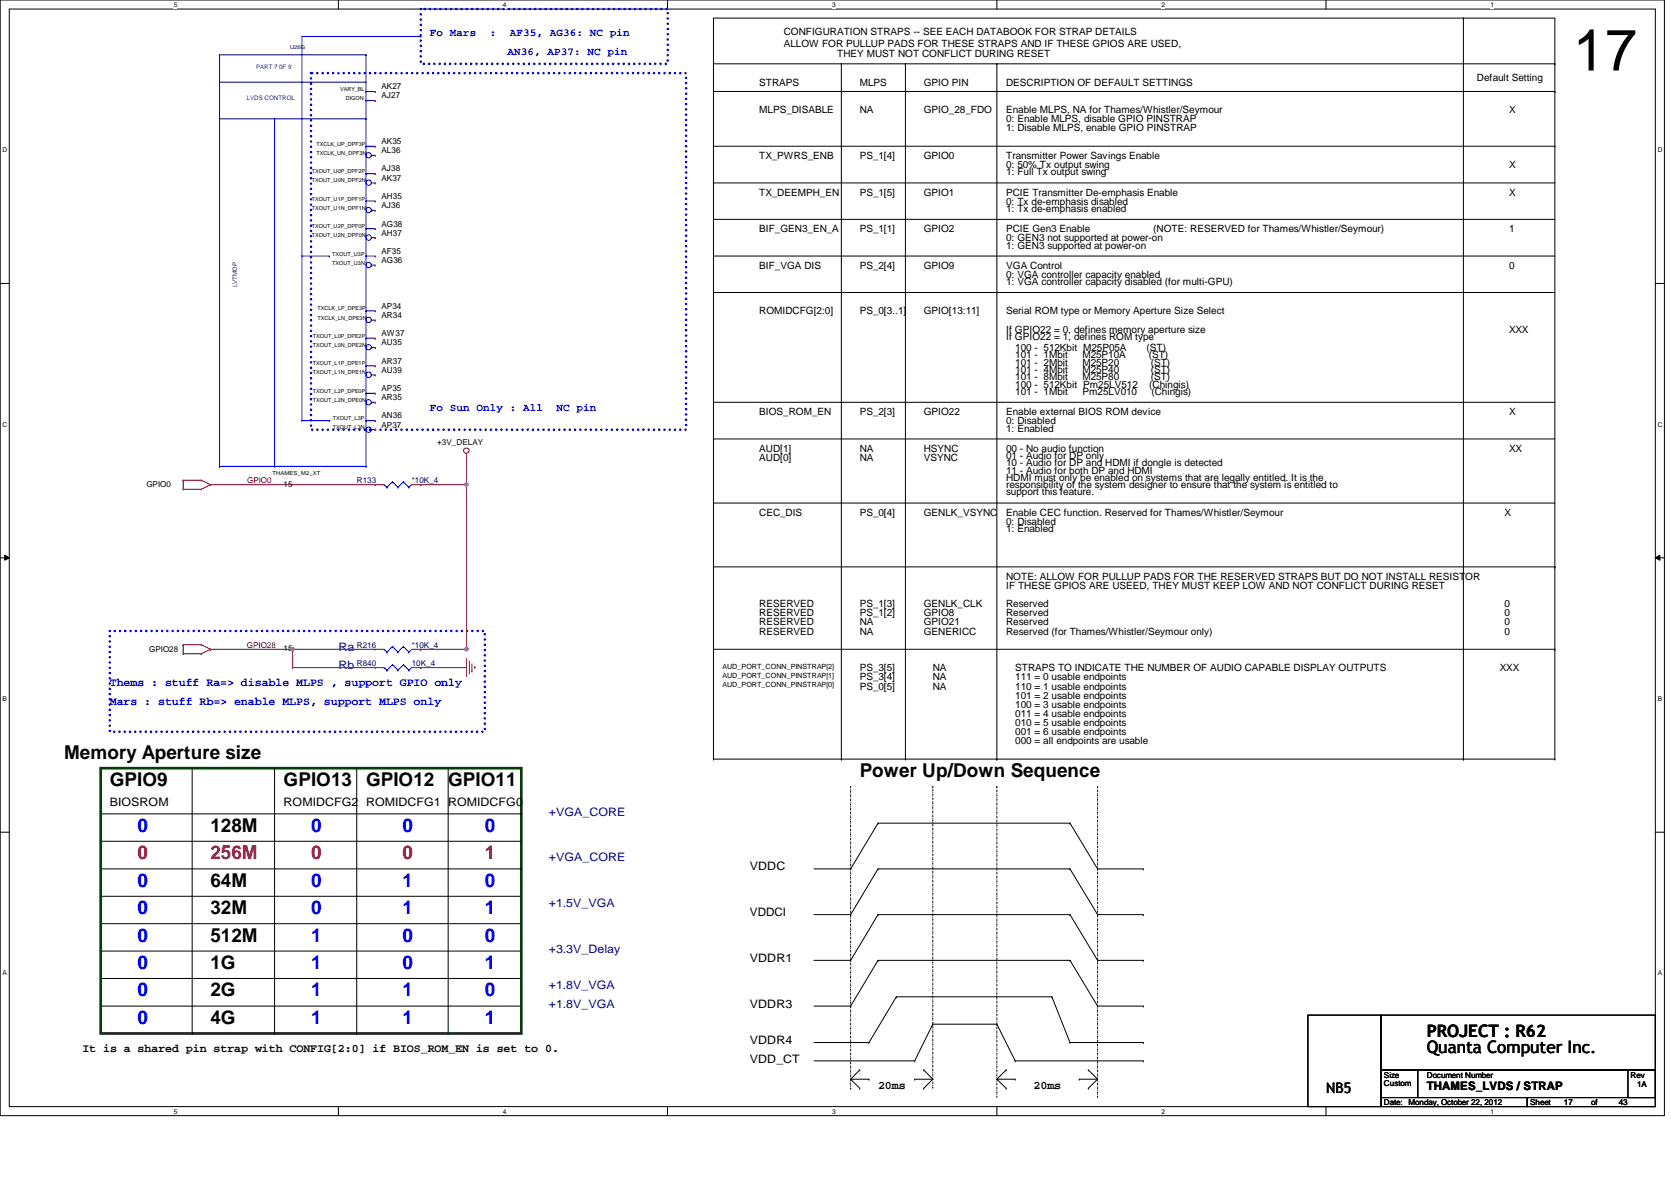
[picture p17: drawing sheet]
<svg xmlns="http://www.w3.org/2000/svg" width="297mm" height="210mm" viewBox="0 0 297 210" stroke-linecap="round" stroke-linejoin="round" font-family="sans-serif">
<defs><g id="words">
<text font-size="10.4" x="279.6" y="12.5">17</text>
<g font-size="3.4">
<text x="11.4" y="134.8">Memory Aperture size</text>
<text x="19.5" y="139.7">GPIO9</text>
<text x="50.4" y="139.7">GPIO13</text>
<text x="65.1" y="139.7">GPIO12</text>
<text x="79.7" y="139.7">GPIO11</text>
<text x="152.8" y="138.1">Power Up/Down Sequence</text>
<text x="37.4" y="147.8">128M</text>
<text x="37.4" y="157.6">64M</text>
<text x="37.4" y="167.3">512M</text>
<text x="37.4" y="162.5">32M</text>
<text x="37.4" y="172.2">1G</text>
<text x="37.4" y="177.1">2G</text>
<text x="37.4" y="182">4G</text>
</g>
<g font-size="3.4" fill="#00f">
<text x="24.4" y="147.8">0</text>
<text x="55.3" y="147.8">0</text>
<text x="71.5" y="147.8">0</text>
<text x="86.2" y="147.8">0</text>
<text x="24.4" y="157.6">0</text>
<text x="55.3" y="157.6">0</text>
<text x="71.5" y="157.6">1</text>
<text x="86.2" y="157.6">0</text>
<text x="24.4" y="162.5">0</text>
<text x="24.4" y="167.3">0</text>
<text x="55.3" y="167.3">1</text>
<text x="55.3" y="162.5">0</text>
<text x="71.5" y="162.5">1</text>
<text x="71.5" y="167.3">0</text>
<text x="86.2" y="162.5">1</text>
<text x="86.2" y="167.3">0</text>
<text x="24.4" y="172.2">0</text>
<text x="55.3" y="172.2">1</text>
<text x="71.5" y="172.2">0</text>
<text x="86.2" y="172.2">1</text>
<text x="24.4" y="177.1">0</text>
<text x="55.3" y="177.1">1</text>
<text x="71.5" y="177.1">1</text>
<text x="86.2" y="177.1">0</text>
<text x="24.4" y="182">0</text>
<text x="55.3" y="182">1</text>
<text x="71.5" y="182">1</text>
<text x="86.2" y="182">1</text>
</g>
<g font-size="3.4" fill="#f00">
<text x="24.4" y="152.7">0</text>
<text x="37.4" y="152.7">256M</text>
<text x="55.3" y="152.7">0</text>
<text x="71.5" y="152.7">0</text>
<text x="86.2" y="152.7">1</text>
</g>
<g font-size="3">
<text x="253.6" y="184.2">PROJECT : R62</text>
<text x="253.6" y="187.2">Quanta Computer Inc.</text>
</g>
<text font-size="2.6" x="235.8" y="194.3">NB5</text>
<g font-size="2.1" fill="#0000a0">
<text x="60.2" y="115.7">Ra</text>
<text x="60.2" y="118.9">Rb</text>
<text x="97.6" y="144.9">+VGA_CORE</text>
<text x="97.6" y="153.1">+VGA_CORE</text>
<text x="97.6" y="161.2">+1.5V_VGA</text>
<text x="97.6" y="169.3">+3.3V_Delay</text>
<text x="97.6" y="175.8">+1.8V_VGA</text>
<text x="97.6" y="179.1">+1.8V_VGA</text>
</g>
<g font-size="2.1" fill="#00f">
<text x="19.5" y="122">Thems : stuff Ra=&gt; disable MLPS , support GPIO only</text>
<text x="19.5" y="125.2">Mars : stuff Rb=&gt; enable MLPS, support MLPS only</text>
</g>
<g font-size="2.1">
<text x="19.5" y="143.3">BIOSROM</text>
<text x="50.4" y="143.3">ROMIDCFG2</text>
<text x="65.1" y="143.3">ROMIDCFG1 ROMIDCFG0</text>
<text x="133.3" y="154.7">VDDC</text>
<text x="133.3" y="162.8">VDDCI</text>
<text x="133.3" y="170.9">VDDR1</text>
<text x="133.3" y="179.1">VDDR3</text>
<text x="133.3" y="185.6">VDDR4</text>
<text x="14.6" y="187">It is a shared pin strap with CONFIG[2:0] if BIOS_ROM_EN is set to 0.</text>
<text x="133.3" y="188.8">VDD_CT</text>
<text x="156.1" y="193.5">20ms</text>
<text x="183.7" y="193.5">20ms</text>
<text x="253.6" y="193.7">THAMES_LVDS / STRAP</text>
</g>
<g font-size="1.9" fill="#00f">
<text x="76.4" y="6.5">Fo Mars</text>
<text x="87.1" y="6.5">:</text>
<text x="90.2" y="9.7">AN36, AP37: NC pin</text>
<text x="90.6" y="6.5">AF35, AG36: NC pin</text>
<text x="76.4" y="73.1">Fo Sun Only : All</text>
<text x="98.9" y="73.1">NC pin</text>
</g>
<g font-size="1.8">
<text x="139.3" y="8.4">ALLOW FOR PULLUP PADS FOR THESE STRAPS AND IF THESE GPIOS ARE USED,</text>
<text x="139.3" y="6.1">CONFIGURATION STRAPS -- SEE EACH DATABOOK FOR STRAP DETAILS</text>
<text x="148.8" y="10.2">THEY MUST NOT CONFLICT DURING RESET</text>
<text x="135" y="15.2">STRAPS</text>
<text x="152.8" y="15.2">MLPS</text>
<text x="164.2" y="15.2">GPIO PIN</text>
<text x="178.9" y="15.2">DESCRIPTION OF DEFAULT SETTINGS</text>
<text x="262.5" y="14.4">Default Setting</text>
<text x="135" y="20.1">MLPS_DISABLE</text>
<text x="152.8" y="20.1">NA</text>
<text x="164.2" y="20.1">GPIO_28_FDO</text>
<text x="178.9" y="23.4">1: Disable MLPS, enable GPIO PINSTRAP</text>
<text x="178.9" y="21.8">0: Enable MLPS, disable GPIO PINSTRAP</text>
<text x="178.9" y="20.1">Enable MLPS, NA for Thames/Whistler/Seymour</text>
<text x="268.3" y="20.1">X</text>
<text x="135" y="28.2">TX_PWRS_ENB</text>
<text x="152.8" y="28.2">PS_1[4]</text>
<text x="164.2" y="28.2">GPIO0</text>
<text x="178.9" y="29.9">0: 50% Tx output swing</text>
<text x="178.9" y="28.2">Transmitter Power Savings Enable</text>
<text x="268.3" y="29.9">X</text>
<text x="135" y="34.8">TX_DEEMPH_EN</text>
<text x="152.8" y="34.8">PS_1[5]</text>
<text x="164.2" y="34.8">GPIO1</text>
<text x="178.9" y="34.8">PCIE Transmitter De-emphasis Enable</text>
<text x="178.9" y="31.2">1: Full Tx output swing</text>
<text x="268.3" y="34.8">X</text>
<text x="135" y="41.3">BIF_GEN3_EN_A</text>
<text x="152.8" y="41.3">PS_1[1]</text>
<text x="164.2" y="41.3">GPIO2</text>
<text x="178.9" y="41.3">PCIE Gen3 Enable</text>
<text x="178.9" y="37.7">1: Tx de-emphasis enabled</text>
<text x="178.9" y="36.4">0: Tx de-emphasis disabled</text>
<text x="205" y="41.3">(NOTE: RESERVED for Thames/Whistler/Seymour)</text>
<text x="268.3" y="41.3">1</text>
<text x="135" y="47.8">BIF_VGA DIS</text>
<text x="152.8" y="47.8">PS_2[4]</text>
<text x="164.2" y="47.8">GPIO9</text>
<text x="178.9" y="47.8">VGA Control</text>
<text x="178.9" y="44.2">1: GEN3 supported at power-on</text>
<text x="178.9" y="42.9">0: GEN3 not supported at power-on</text>
<text x="268.3" y="47.8">0</text>
<text x="178.9" y="50.7">1: VGA controller capacity disabled (for multi-GPU)</text>
<text x="178.9" y="49.4">0: VGA controller capacity enabled</text>
<text x="135" y="55.9">ROMIDCFG[2:0]</text>
<text x="152.8" y="55.9">PS_0[3..1]</text>
<text x="164.2" y="55.9">GPIO[13:11]</text>
<text x="178.9" y="55.9">Serial ROM type or Memory Aperture Size Select</text>
<text x="178.9" y="59.1">If GPIO22 = 0, defines memory aperture size</text>
<text x="268.3" y="59.1">XXX</text>
<text x="178.9" y="60.5">If GPIO22 = 1, defines ROM type</text>
<text x="180.5" y="62.4">100 - 512Kbit M25P05A</text>
<text x="180.5" y="63.7">101 - 1Mbit</text>
<text x="180.5" y="65">101 - 2Mbit</text>
<text x="192.4" y="63.7">M25P10A</text>
<text x="192.4" y="65">M25P20</text>
<text x="203.8" y="62.4">(ST)</text>
<text x="204.2" y="63.7">(ST)</text>
<text x="204.6" y="65">(ST)</text>
<text x="180.5" y="66.3">101 - 4Mbit</text>
<text x="180.5" y="68.9">100 - 512Kbit Pm25LV512</text>
<text x="180.5" y="70.2">101 - 1Mbit</text>
<text x="180.5" y="67.6">101 - 8Mbit</text>
<text x="192.4" y="66.3">M25P40</text>
<text x="192.4" y="70.2">Pm25LV010</text>
<text x="192.4" y="67.6">M25P80</text>
<text x="204.3" y="68.9">(Chingis)</text>
<text x="204.6" y="66.3">(ST)</text>
<text x="204.6" y="67.6">(ST)</text>
<text x="204.7" y="70.2">(Chingis)</text>
<text x="135" y="73.8">BIOS_ROM_EN</text>
<text x="152.8" y="73.8">PS_2[3]</text>
<text x="164.2" y="73.8">GPIO22</text>
<text x="178.9" y="73.8">Enable external BIOS ROM device</text>
<text x="178.9" y="75.4">0: Disabled</text>
<text x="178.9" y="76.7">1: Enabled</text>
<text x="268.3" y="73.8">X</text>
<text x="135" y="81.9">AUD[0]</text>
<text x="135" y="80.3">AUD[1]</text>
<text x="152.8" y="80.3">NA</text>
<text x="152.8" y="81.9">NA</text>
<text x="164.2" y="80.3">HSYNC</text>
<text x="164.2" y="81.9">VSYNC</text>
<text x="178.9" y="81.6">01 - Audio for DP only</text>
<text x="178.9" y="80.3">00 - No audio function</text>
<text x="178.9" y="82.9">10 - Audio for DP and HDMI if dongle is detected</text>
<text x="268.3" y="80.3">XX</text>
<text x="178.9" y="84.2">11 - Audio for both DP and HDMI</text>
<text x="178.9" y="88.1">support this feature.</text>
<text x="178.9" y="85.5">HDMI must only be enabled on systems that are legally entitled. It is the</text>
<text x="178.9" y="86.8">responsibility of the system designer to ensure that the system is entitled to</text>
<text x="135" y="91.7">CEC_DIS</text>
<text x="152.8" y="91.7">PS_0[4]</text>
<text x="164.2" y="91.7">GENLK_VSYNC</text>
<text x="178.9" y="91.7">Enable CEC function. Reserved for Thames/Whistler/Seymour</text>
<text x="178.9" y="93.3">0: Disabled</text>
<text x="178.9" y="94.6">1: Enabled</text>
<text x="267.4" y="91.7">X</text>
<text x="135" y="107.9">RESERVED</text>
<text x="152.8" y="107.9">PS_1[3]</text>
<text x="164.2" y="107.9">GENLK_CLK</text>
<text x="178.9" y="103">NOTE: ALLOW FOR PULLUP PADS FOR THE RESERVED STRAPS BUT DO NOT INSTALL RESISTOR</text>
<text x="178.9" y="104.6">IF THESE GPIOS ARE USEED, THEY MUST KEEP LOW AND NOT CONFLICT DURING RESET</text>
<text x="178.9" y="107.9">Reserved</text>
<text x="267.4" y="107.9">0</text>
<text x="135" y="112.8">RESERVED</text>
<text x="135" y="111.2">RESERVED</text>
<text x="135" y="109.5">RESERVED</text>
<text x="152.8" y="112.8">NA</text>
<text x="152.8" y="109.5">PS_1[2]</text>
<text x="152.8" y="111.2">NA</text>
<text x="164.2" y="111.2">GPIO21</text>
<text x="164.2" y="109.5">GPIO8</text>
<text x="164.2" y="112.8">GENERICC</text>
<text x="178.9" y="112.8">Reserved (for Thames/Whistler/Seymour only)</text>
<text x="178.9" y="109.5">Reserved</text>
<text x="178.9" y="111.2">Reserved</text>
<text x="267.4" y="109.5">0</text>
<text x="267.4" y="112.8">0</text>
<text x="267.4" y="111.2">0</text>
<text x="152.8" y="119.3">PS_3[5]</text>
<text x="165.8" y="119.3">NA</text>
<text x="180.5" y="119.3">STRAPS TO INDICATE THE NUMBER OF AUDIO CAPABLE DISPLAY OUTPUTS</text>
<text x="266.6" y="119.3">XXX</text>
<text x="152.8" y="120.9">PS_3[4]</text>
<text x="152.8" y="122.6">PS_0[5]</text>
<text x="165.8" y="122.6">NA</text>
<text x="165.8" y="120.9">NA</text>
<text x="180.5" y="125.8">100 = 3 usable endpoints</text>
<text x="180.5" y="124.2">101 = 2 usable endpoints</text>
<text x="180.5" y="120.9">111 = 0 usable endpoints</text>
<text x="180.5" y="122.6">110 = 1 usable endpoints</text>
<text x="180.5" y="130.7">001 = 6 usable endpoints</text>
<text x="180.5" y="127.4">011 = 4 usable endpoints</text>
<text x="180.5" y="129">010 = 5 usable endpoints</text>
<text x="180.5" y="132.3">000 = all endpoints are usable</text>
</g>
<g font-size="1.5">
<text x="67.8" y="17.5">AJ27</text>
<text x="67.8" y="15.9">AK27</text>
<text x="67.8" y="27.2">AL36</text>
<text x="67.8" y="25.6">AK35</text>
<text x="67.8" y="35.3">AH35</text>
<text x="67.8" y="32.1">AK37</text>
<text x="67.8" y="30.5">AJ38</text>
<text x="67.8" y="41.9">AH37</text>
<text x="67.8" y="40.3">AG38</text>
<text x="67.8" y="37">AJ36</text>
<text x="67.8" y="46.7">AG36</text>
<text x="67.8" y="45.1">AF35</text>
<text x="67.8" y="59.7">AW37</text>
<text x="67.8" y="56.5">AR34</text>
<text x="67.8" y="54.9">AP34</text>
<text x="67.8" y="64.6">AR37</text>
<text x="67.8" y="61.4">AU35</text>
<text x="67.8" y="71.1">AR35</text>
<text x="67.8" y="69.5">AP35</text>
<text x="67.8" y="66.3">AU39</text>
<text x="67.8" y="76">AP37</text>
<text x="67.8" y="74.4">AN36</text>
</g>
<g font-size="1.4">
<text x="77.7" y="79">+3V_DELAY</text>
<text x="26" y="86.5">GPIO0</text>
<text x="50.4" y="86.5">15</text>
<text x="26.5" y="116">GPIO28</text>
<text x="50.4" y="115.8">15</text>
<text x="246" y="191.5">Size</text>
<text x="253.6" y="191.5">Document Number</text>
<text x="289.9" y="191.5">Rev</text>
<text x="246" y="196.4">Date: Monday, October 22, 2012</text>
<text x="246" y="193">Custom</text>
<text x="272" y="196.4">Sheet</text>
<text x="278" y="196.4">17</text>
<text x="282.9" y="196.4">of</text>
<text x="287.7" y="196.4">43</text>
<text x="291" y="193.2">1A</text>
</g>
<g font-size="1.4" fill="#f00">
<text x="43.9" y="85.8">GPIO0</text>
<text x="43.9" y="115.1">GPIO28</text>
</g>
<g font-size="1.4" fill="#000080">
<text x="63.4" y="85.9">R133</text>
<text x="73.2" y="85.9">*10K_4</text>
<text x="63.4" y="118.4">R840</text>
<text x="63.4" y="115.1">R216</text>
<text x="73.2" y="118.4">10K_4</text>
<text x="73.2" y="115.1">*10K_4</text>
</g>
<g font-size="1.3">
<text x="128.4" y="118.9">AUD_PORT_CONN_PINSTRAP[2]</text>
<text x="128.4" y="120.5">AUD_PORT_CONN_PINSTRAP[1]</text>
<text x="128.4" y="122.1">AUD_PORT_CONN_PINSTRAP[0]</text>
</g>
<g font-size="1.2">
<text x="30.9" y="1.2">5</text>
<text x="89.4" y="1.2">4</text>
<text x="147.9" y="1.2">3</text>
<text x="206.5" y="1.2">2</text>
<text x="265" y="1.2">1</text>
<text x=".5" y="27.1">D</text>
<text x="294.7" y="27.1">D</text>
<text x=".5" y="75.8">C</text>
<text x="294.7" y="75.8">C</text>
<text x=".5" y="124.6">B</text>
<text x="294.7" y="124.6">B</text>
<text x=".5" y="173.4">A</text>
<text x="294.7" y="173.4">A</text>
<text x="30.9" y="197.9">5</text>
<text x="89.4" y="197.9">4</text>
<text x="147.9" y="197.9">3</text>
<text x="206.5" y="197.9">2</text>
<text x="265" y="197.9">1</text>
</g>
<g font-size="1.1" fill="#00f">
<text x="43.9" y="17.8">LVDS CONTROL</text>
<text x="45.5" y="12.3">PART 7 0F 9</text>
<text x="42.2" y="51" transform="rotate(-90 42.2 51)">LVTMDP</text>
</g>
<text font-size="1" fill="#000080" x="51.6" y="8.7">U26G</text>
<g font-size="1">
<text x="60.5" y="16.2">VARY_BL</text>
<text x="61.5" y="17.8">DIGON</text>
<text x="56.3" y="27.5">TXCLK_UN_DPF3N</text>
<text x="56.3" y="25.9">TXCLK_UP_DPF3P</text>
<text x="55.5" y="35.6">TXOUT_U1P_DPF1P</text>
<text x="55.5" y="32.4">TXOUT_U0N_DPF2N</text>
<text x="55.5" y="30.8">TXOUT_U0P_DPF2P</text>
<text x="55.5" y="40.6">TXOUT_U2P_DPF0P</text>
<text x="55.5" y="37.3">TXOUT_U1N_DPF1N</text>
<text x="55.5" y="42.2">TXOUT_U2N_DPF0N</text>
<text x="59.1" y="47">TXOUT_U3N</text>
<text x="59.1" y="45.4">TXOUT_U3P</text>
<text x="56.4" y="56.8">TXCLK_LN_DPE3N</text>
<text x="56.4" y="55.2">TXCLK_LP_DPE3P</text>
<text x="55.6" y="64.9">TXOUT_L1P_DPE1P</text>
<text x="55.6" y="61.7">TXOUT_L0N_DPE2N</text>
<text x="55.6" y="60">TXOUT_L0P_DPE2P</text>
<text x="55.6" y="71.4">TXOUT_L2N_DPE0N</text>
<text x="55.6" y="69.8">TXOUT_L2P_DPE0P</text>
<text x="55.6" y="66.5">TXOUT_L1N_DPE1N</text>
<text x="59.2" y="76.3">TXOUT_L3N</text>
<text x="59.2" y="74.7">TXOUT_L3P</text>
<text x="48.5" y="84.4">THAMES_M2_XT</text>
</g>
</g></defs>
<path d="M0 0h295.9v198.3h-295.9zM1.6 1.6h292.7v195.1h-292.7z" fill="none" stroke="#000" stroke-width=".18"/>
<g fill="#fff">
<path d="M30.9 .2h.6v1.3h-.6z"/>
<path d="M30.9 196.9h.6v1.3h-.6z"/>
</g>
<path d="M60.2 0v1.6M60.2 196.7v1.6" fill="none" stroke="#000" stroke-width=".18"/>
<g fill="#fff">
<path d="M89.4 .2h.6v1.3h-.6z"/>
<path d="M89.4 196.9h.6v1.3h-.6z"/>
</g>
<path d="M118.7 0v1.6M118.7 196.7v1.6" fill="none" stroke="#000" stroke-width=".18"/>
<g fill="#fff">
<path d="M147.9 .2h.6v1.3h-.6z"/>
<path d="M147.9 196.9h.6v1.3h-.6z"/>
</g>
<path d="M177.2 0v1.6M177.2 196.7v1.6" fill="none" stroke="#000" stroke-width=".18"/>
<g fill="#fff">
<path d="M206.5 .2h.5v1.3h-.5z"/>
<path d="M206.5 196.9h.5v1.3h-.5z"/>
</g>
<path d="M235.7 0v1.6M235.7 196.7v1.6" fill="none" stroke="#000" stroke-width=".18"/>
<g fill="#fff">
<path d="M265 .2h.6v1.3h-.6z"/>
<path d="M265 196.9h.6v1.3h-.6z"/>
<path d="M.5 26h.8v1.3h-.8z"/>
<path d="M294.7 26h.8v1.3h-.8z"/>
<path d="M.5 74.8h.8v1.3h-.8z"/>
<path d="M294.7 74.8h.8v1.3h-.8z"/>
</g>
<path d="M0 50.4h1.6M294.3 50.4h1.6" fill="none" stroke="#000" stroke-width=".18"/>
<g fill="#fff">
<path d="M.5 123.5h.7v1.3h-.7z"/>
<path d="M294.7 123.5h.7v1.3h-.7z"/>
</g>
<path d="M0 99.1h1.6M.8 98.7l.8 .4-.8 .5zM294.3 99.1l.8-.4v.9zM294.3 99.1h1.6" fill="none" stroke="#000" stroke-width=".18"/>
<path d="M.8 98.7l.8 .4-.8 .5zM294.3 99.1l.8-.4v.9z" fill="#000"/>
<g fill="#fff">
<path d="M.5 172.3h.7v1.3h-.7z"/>
<path d="M294.7 172.3h.7v1.3h-.7z"/>
</g>
<g fill="none" stroke="#000" stroke-width=".18">
<path d="M126.8 11.3h.1M126.8 16.3h149.6M126.8 11.3h149.6M149.6 11.3h.1M149.6 11.3v123.6M160.9 11.3h.1M160.9 11.3v123.6M177.2 11.3h.1M177.2 11.3v123.6M260.1 3.2h.1M260.1 3.2v131.7M276.4 16.3h.1"/>
<path d="M276.4 11.3h.1M126.8 26h.1M126.8 32.5h.1M126.8 39h.1M126.8 26h149.6M126.8 32.5h149.6M126.8 39h149.6M276.4 26h.1M126.8 45.5h.1M126.8 52h.1M126.8 45.5h149.6M126.8 52h149.6"/>
<path d="M126.8 71.5h.1M126.8 78h.1M126.8 71.5h149.6M126.8 78h149.6M126.8 89.4h.1M126.8 89.4h149.6M126.8 115.4h.1M126.8 100.8h.1M126.8 115.4h149.6M126.8 100.8h149.6M276.4 115.4h.1M276.4 100.8h.1"/>
<path d="M34.2 136.5v47.2M48.8 136.5v47.2M63.4 136.5v47.2M79.7 136.5v47.2M126.8 134.9h.1M126.8 134.9v-131.7h149.6v131.7M126.8 134.9h149.6M149.6 134.9h.1M160.9 134.9h.1M177.2 134.9h.1M260.1 134.9h.1M276.4 134.9h.1"/>
<path d="M0 147.9h1.6M17.9 159.3h74.8M17.9 144.7h74.8M17.9 149.5h74.8M17.9 154.4h74.8M92.7 159.3h.1M92.7 144.7h.1M92.7 149.5h.1M92.7 154.4h.1M144.7 154.4h6.5M151.2 154.4h.1M156.1 146.3h.1"/>
<path d="M156.1 154.4h.1M156.1 154.4h34.1M156.1 146.3h34.1M156.1 146.3l-4.9 8.1M156.1 154.4l-4.9 8.2M190.2 146.3h.1M190.2 154.4h.1M190.2 146.3l4.9 8.1M190.2 154.4l4.9 8.2M195.1 154.4h.1M195.1 154.4h8.1M203.2 154.4h.1"/>
<path d="M294.3 147.9h1.6M17.9 164.2h74.8M17.9 169h74.8M17.9 173.9h74.8M17.9 178.8h74.8M92.7 164.2h.1M92.7 169h.1M92.7 173.9h.1M92.7 178.8h.1M144.7 178.8h6.5M144.7 162.6h6.5M144.7 170.7h6.5"/>
<path d="M151.2 162.6h.1M151.2 170.7h.1M151.2 178.8h.1M156.1 162.6h.1M156.1 170.7h.1M156.1 162.6h34.1M156.1 162.6l-4.9 8.1M156.1 170.7h34.1M156.1 170.7l-4.9 8.1M159.3 177.2h.1M159.3 177.2h27.7M159.3 177.2l-4.8 8.1"/>
<path d="M187 177.2h.1M187 177.2l3.2 8.1M190.2 162.6h.1M190.2 170.7h.1M190.2 162.6l4.9 8.1M190.2 170.7l4.9 8.1M195.1 162.6h.1M195.1 170.7h.1M195.1 178.8h.1M195.1 178.8h8.1M195.1 162.6h8.1M195.1 170.7h8.1"/>
<path d="M203.2 162.6h.1M203.2 170.7h.1M203.2 178.8h.1M34.2 183.7h.1M48.8 183.7h.1M63.4 183.7h.1M79.7 183.7h.1M144.7 188.6h17.9M144.7 185.3h9.8M151.2 191.8h3.3M151.2 191.8l1.6 1.6M152.8 193.4h.1"/>
<path d="M152.8 190.2h.1M152.8 190.2l-1.6 1.6M154.5 185.3h.1M154.5 191.8h.1M162.6 188.6h.1M162.6 191.8h.1M162.6 191.8h3.2M164.2 193.4h.1M164.2 190.2h.1M164.2 190.2l1.6 1.6M165.8 182h.1M165.8 182h11.4"/>
<path d="M165.8 182l-3.2 6.6M165.8 191.8l-1.6 1.6M177.2 182h.1M177.2 182l3.3 6.6M177.2 191.8h3.3M177.2 191.8l1.7 1.6M178.9 193.4h.1M178.9 190.2h.1M178.9 190.2l-1.7 1.6M180.5 188.6h.1M180.5 191.8h.1M180.5 188.6h22.7"/>
<path d="M190.2 185.3h.1M190.2 185.3h13M191.9 191.8h.1M191.9 191.8h3.2M193.5 193.4h.1M193.5 190.2h.1M193.5 190.2l1.6 1.6M195.1 191.8l-1.6 1.6M203.2 188.6h.1M203.2 185.3h.1"/>
</g>
<path d="M17.9 136.5h74.8v47.2h-74.8z" fill="none" stroke="#004000" stroke-width=".47"/>
<path d="M151.2 139.8v53.6M165.8 139.8h.1M177.2 139.8h.1M195.1 139.8h.1M151.2 193.4h.1M165.8 193.4v-53.6M177.2 195.1v-55.3M195.1 195.1v-55.3" fill="none" stroke="#000" stroke-width=".18" stroke-dasharray=".3 .3 0 .3"/>
<path d="M74.8 6.5h.1M74.8 6.5h-21.1v68.3M53.7 45.5h4.8M58.5 45.5h.1M53.7 74.8h.1M53.7 74.8h4.8M58.5 74.8h.1" fill="none" stroke="#00f" stroke-width=".18"/>
<path d="M55.3 13h66.7v63.4h-66.7zM74.8 1.6h43.9v9.7h-43.9zM19.5 112.1h66.7v17.9h-66.7z" fill="none" stroke="#00f" stroke-width=".47" stroke-dasharray="0 .9"/>
<path d="M37.4 86.1h.1M37.4 86.1h29.3M74.8 86.1h.1M82.9 81.3h.1M82.9 81.3v4.8h-8.1M37.4 115.4h.1M37.4 115.4h14.6" fill="none" stroke="#800040" stroke-width=".18"/>
<circle cx="52" cy="115.4" r=".31" fill="#f0f"/>
<circle cx="52" cy="115.4" r=".31" fill="none" stroke="#f0f" stroke-width=".18"/>
<path d="M74.8 115.4h.1M74.8 115.4h8.1" fill="none" stroke="#800040" stroke-width=".18"/>
<circle cx="82.9" cy="115.4" r=".32" fill="#f0f"/>
<circle cx="82.9" cy="115.4" r=".32" fill="none" stroke="#f0f" stroke-width=".18"/>
<path d="M82.9 86.1h.1M82.9 86.1v29.3M52 118.7h.1M52 115.4h.1M52 118.7h14.7M52 115.4v3.3M52 115.4h14.7M74.8 118.7h.1M74.8 118.7h8.1" fill="none" stroke="#800040" stroke-width=".18"/>
<circle cx="82.9" cy="86.1" r=".31" fill="#f0f"/>
<circle cx="82.9" cy="86.1" r=".31" fill="none" stroke="#f0f" stroke-width=".18"/>
<g fill="none" stroke="#f00" stroke-width=".18">
<path d="M66.7 17.9h.1M66.7 16.3h.1M66.7 37.4h.1M66.7 35.7h.1M66.7 32.5h.1M66.7 30.9h.1M66.7 27.6h.1M66.7 26h.1M66.7 56.9h.1M66.7 55.2h.1M66.7 47.1h.1M66.7 45.5h.1"/>
<path d="M66.7 42.2h.1M66.7 40.6h.1M66.7 76.4h.1M66.7 74.8h.1M66.7 71.5h.1M66.7 69.9h.1M66.7 66.6h.1M66.7 65h.1M66.7 61.8h.1M66.7 60.1h.1M32.6 87h.1M32.6 85.3h.1"/>
<path d="M32.6 87h3.2M32.6 85.3v1.7M32.6 85.3h3.2M35.8 87h.1M35.8 85.3h.1M35.8 85.3l1.6 .8M37.4 86.1h.1M37.4 86.1l-1.6 .9M66.7 86.1h.1M66.7 86.1h1.6M73.2 86.1h1.6M74.8 86.1h.1"/>
<path d="M82.9 81.3h.1M82.9 80.6v.7M32.6 114.6h.1M32.6 116.2h.1M32.6 114.6v1.6M32.6 114.6h3.2M32.6 116.2h3.2M35.8 114.6h.1M35.8 116.2h.1M35.8 114.6l1.6 .8M37.4 115.4h.1M37.4 115.4l-1.6 .8"/>
<path d="M66.7 118.7h.1M66.7 115.4h.1M66.7 118.7h1.6M66.7 115.4h1.6M73.2 118.7h1.6M73.2 115.4h1.6M74.8 118.7h.1M74.8 115.4h.1M82.9 117h.1M82.9 117v3.3M83.4 117.5h.1M83.4 117.5v2.3"/>
<path d="M83.9 119.3h.1M83.9 118v1.3M84.4 118.5h.1M84.4 118.5v.3"/>
<circle cx="82.9" cy="80.1" r=".48"/>
</g>
<path d="M232.5 180.4h13v16.3h-13zM245.5 180.4h48.8v9.8h-48.8zM245.5 190.2h6.5v4.9h-6.5zM245.5 195.1h26v1.6h-26zM252 190.2h42.3v4.9h-42.3zM271.5 195.1h22.8v1.6h-22.8zM289.4 190.2h4.9v4.9h-4.9z" fill="none" stroke="#000" stroke-width=".18"/>
<g fill="none" stroke="#00f" stroke-width=".18">
<path d="M39 14.6h.1M39 14.6h26.1M65.1 16.3h.1M65.1 17.9h.1M65.1 9.7h.1M65.1 16.3h1.6M65.1 17.9h1.6M65.1 9.7h-26.1v73.2M65.1 9.7v73.2M39 21.1h26.1M48.8 21.1v61.8M65.1 35.7h.1"/>
<path d="M65.1 30.9h.1M65.1 26h.1M65.1 21.1h.1M65.1 35.7h1.6M65.1 30.9h1.6M65.1 26h1.6M66 37.4h.1M66 32.5h.1M66 27.6h.1M66 37.4h.7M66 32.5h.7M66 27.6h.7"/>
<path d="M65.1 45.5h.1M65.1 40.6h.1M65.1 55.2h.1M65.1 45.5h1.6M65.1 40.6h1.6M65.1 55.2h1.6M66 47.1h.1M66 42.2h.1M66 56.9h.1M66 47.1h.7M66 42.2h.7M66 56.9h.7"/>
<path d="M65.1 74.8h.1M65.1 69.9h.1M65.1 65h.1M65.1 60.1h.1M65.1 74.8h1.6M65.1 69.9h1.6M65.1 65h1.6M65.1 60.1h1.6M66 76.4h.1M66 71.5h.1M66 66.6h.1M66 61.8h.1"/>
<path d="M66 76.4h.7M66 71.5h.7M66 66.6h.7M66 61.8h.7M39 82.9h.1M39 82.9h26.1M48.8 82.9h.1M65.1 82.9h.1M68.3 86.1h.1M68.3 86.1l.5 .5M68.8 86.6h.1M69.8 85.6h.1"/>
<path d="M69.8 85.6l.9 1M69.8 85.6l-1 1M70.7 86.6h.1M71.7 85.6h.1M71.7 85.6l1 1M71.7 85.6l-1 1M72.7 86.6h.1M73.2 86.1l-.5 .5M68.3 118.7h.1M68.3 115.4h.1M68.3 118.7l.5 .4M68.3 115.4l.5 .5"/>
<path d="M68.8 119.1h.1M68.8 115.9h.1M69.8 118.2h.1M69.8 114.9h.1M69.8 118.2l.9 .9M69.8 118.2l-1 .9M69.8 114.9l.9 1M69.8 114.9l-1 1M70.7 119.1h.1M70.7 115.9h.1M71.7 118.2h.1M71.7 114.9h.1"/>
<path d="M71.7 118.2l1 .9M71.7 118.2l-1 .9M71.7 114.9l1 1M71.7 114.9l-1 1M72.7 119.1h.1M72.7 115.9h.1M73.2 118.7l-.5 .4M73.2 115.4l-.5 .5"/>
<circle cx="65.5" cy="27.6" r=".47"/>
<circle cx="65.5" cy="32.5" r=".47"/>
<circle cx="65.5" cy="37.3" r=".47"/>
<circle cx="65.5" cy="42.2" r=".48"/>
<circle cx="65.5" cy="56.8" r=".47"/>
<circle cx="65.5" cy="47.1" r=".47"/>
<circle cx="65.5" cy="66.6" r=".48"/>
<circle cx="65.5" cy="61.7" r=".47"/>
<circle cx="65.5" cy="71.5" r=".47"/>
<circle cx="65.5" cy="76.4" r=".47"/>
</g>
<circle cx="52" cy="115.4" r=".31" fill="#f0f"/>
<circle cx="52" cy="115.4" r=".31" fill="none" stroke="#f0f" stroke-width=".18"/>
<circle cx="82.9" cy="115.4" r=".32" fill="#f0f"/>
<circle cx="82.9" cy="115.4" r=".32" fill="none" stroke="#f0f" stroke-width=".18"/>
<circle cx="82.9" cy="86.1" r=".31" fill="#f0f"/>
<circle cx="82.9" cy="86.1" r=".31" fill="none" stroke="#f0f" stroke-width=".18"/>
<use href="#words"/>
</svg>
